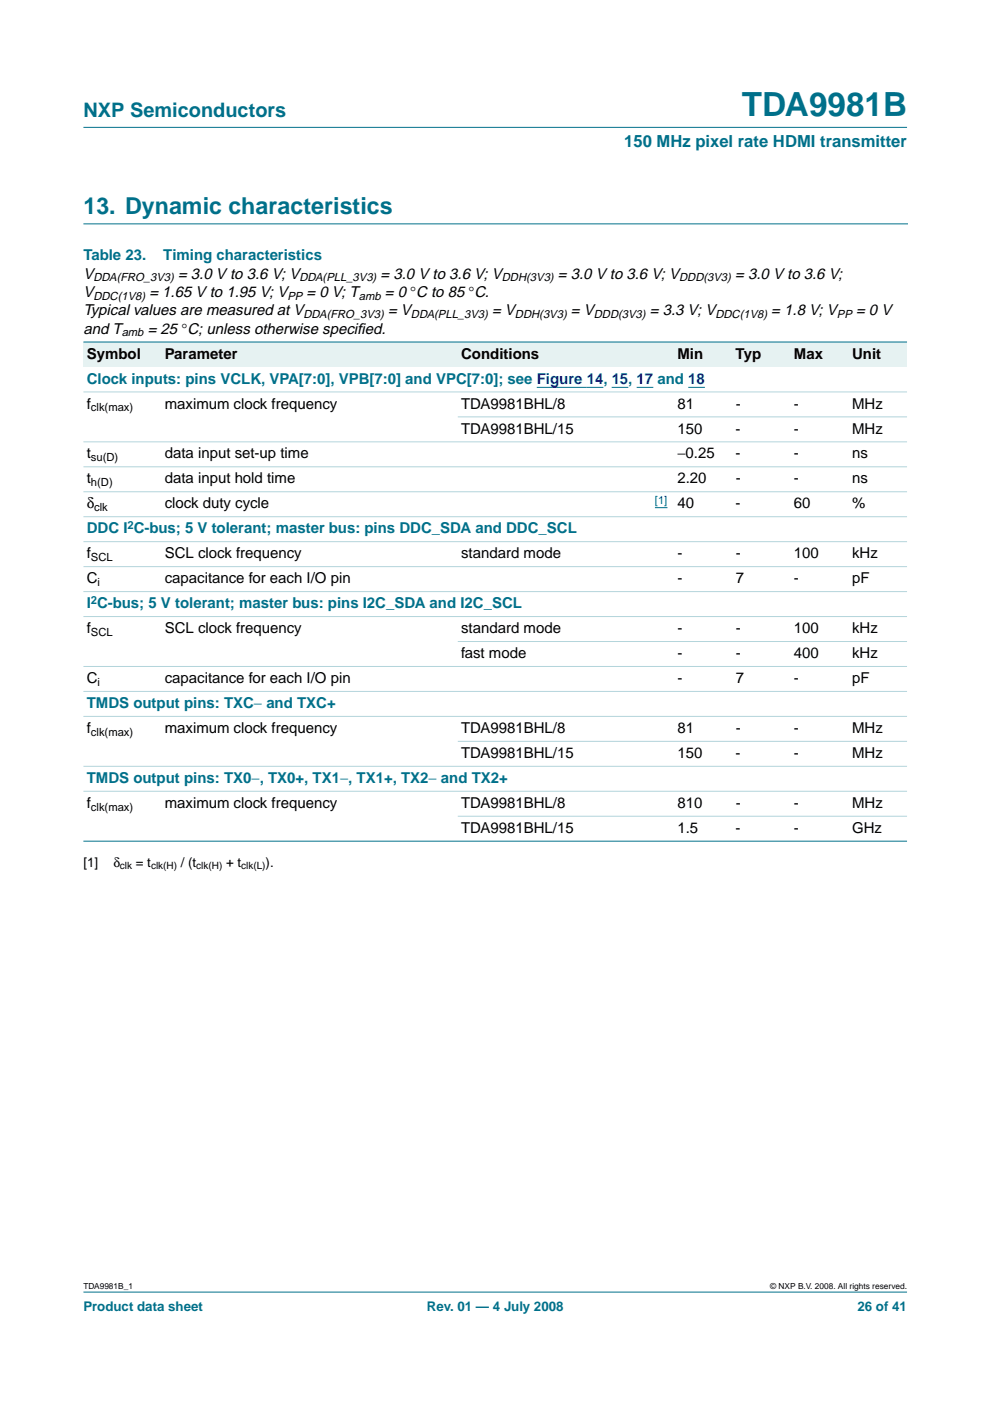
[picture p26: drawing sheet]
<svg xmlns="http://www.w3.org/2000/svg" width="210mm" height="297mm" viewBox="0 0 210 297" stroke-linecap="round" stroke-linejoin="round" font-family="sans-serif">
<defs><g id="words">
<text font-size="7.1" fill="#00708a" x="157.3" y="24.7">TDA9981B</text>
<text font-size="4.9" fill="#00708a" x="17.7" y="45.5">13. Dynamic characteristics</text>
<text font-size="4.2" fill="#00708a" x="17.7" y="24.9">NXP Semiconductors</text>
<text font-size="3.5" fill="#00708a" x="132.4" y="31.1">150 MHz pixel rate HDMI transmitter</text>
<g font-size="3.2" fill="#00708a">
<text x="17.7" y="55.2">Table 23.</text>
<text x="34.6" y="55.2">Timing characteristics</text>
<text x="18.4" y="81.3">Clock inputs: pins VCLK, VPA[7:0], VPB[7:0] and VPC[7:0]; see Figure 14, 15, 17 and 18</text>
<text x="18.4" y="113.1">DDC I C-bus; 5 V tolerant; master bus: pins DDC_SDA and DDC_SCL</text>
<text x="18.4" y="129">I C-bus; 5 V tolerant; master bus: pins I2C_SDA and I2C_SCL</text>
<text x="18.4" y="150.1">TMDS output pins: TXC− and TXC+</text>
<text x="18.4" y="166">TMDS output pins: TX0−, TX0+, TX1−, TX1+, TX2− and TX2+</text>
</g>
<g font-size="3.2">
<text x="17.7" y="59.1">V</text>
<text x="37.7" y="59.1">= 3.0 V to 3.6 V; V</text>
<text x="80.7" y="59.1">= 3.0 V to 3.6 V; V</text>
<text x="118.3" y="59.1">= 3.0 V to 3.6 V; V</text>
<text x="155.9" y="59.1">= 3.0 V to 3.6 V;</text>
<text x="17.7" y="63">V</text>
<text x="31.7" y="63">= 1.65 V to 1.95 V; V</text>
<text x="65" y="63">= 0 V; T</text>
<text x="81.6" y="63">= 0 °C to 85 °C.</text>
<text x="17.7" y="70.7">and T</text>
<text x="17.7" y="66.9">Typical values are measured at V</text>
<text x="31.3" y="70.7">= 25 °C; unless otherwise specif</text>
<text x="75.7" y="70.7">ied.</text>
<text x="82.3" y="66.9">= V</text>
<text x="104.3" y="66.9">= V</text>
<text x="121" y="66.9">= V</text>
<text x="137.8" y="66.9">= 3.3 V; V</text>
<text x="163.5" y="66.9">= 1.8 V; V</text>
<text x="181.5" y="66.9">= 0 V</text>
<text x="18.4" y="76">Symbol</text>
<text x="34.9" y="76">Parameter</text>
<text x="97.8" y="76">Conditions</text>
<text x="143.6" y="76">Min</text>
<text x="156" y="76">Typ</text>
<text x="168.3" y="76">Max</text>
<text x="180.7" y="76">Unit</text>
<text x="18.4" y="86.6">f</text>
<text x="34.9" y="86.6">maximum clock frequency</text>
<text x="97.8" y="86.6">TDA9981BHL/8</text>
<text x="143.6" y="86.6">81</text>
<text x="156" y="86.6">-</text>
<text x="168.3" y="86.6">-</text>
<text x="180.7" y="86.6">MHz</text>
<text x="97.8" y="91.9">TDA9981BHL/15</text>
<text x="143.6" y="91.9">150</text>
<text x="156" y="91.9">-</text>
<text x="168.3" y="91.9">-</text>
<text x="180.7" y="91.9">MHz</text>
<text x="18.4" y="97.2">t</text>
<text x="34.9" y="97.2">data input set-up time</text>
<text x="143.6" y="97.2">−0.25</text>
<text x="156" y="97.2">-</text>
<text x="168.3" y="97.2">-</text>
<text x="180.7" y="97.2">ns</text>
<text x="18.4" y="107.8">δ</text>
<text x="18.4" y="102.5">t</text>
<text x="34.9" y="102.5">data input hold time</text>
<text x="34.9" y="107.8">clock duty cycle</text>
<text x="143.6" y="107.8">40</text>
<text x="143.6" y="102.5">2.20</text>
<text x="156" y="107.8">-</text>
<text x="156" y="102.5">-</text>
<text x="168.3" y="107.8">60</text>
<text x="168.3" y="102.5">-</text>
<text x="180.7" y="107.8">%</text>
<text x="180.7" y="102.5">ns</text>
<text x="18.4" y="118.4">f</text>
<text x="34.9" y="118.4">SCL clock frequency</text>
<text x="97.8" y="118.4">standard mode</text>
<text x="143.6" y="118.4">-</text>
<text x="156" y="118.4">-</text>
<text x="168.3" y="118.4">100</text>
<text x="180.7" y="118.4">kHz</text>
<text x="18.4" y="123.7">C</text>
<text x="34.9" y="123.7">capacitance for each I/O pin</text>
<text x="143.6" y="123.7">-</text>
<text x="156" y="123.7">7</text>
<text x="168.3" y="123.7">-</text>
<text x="180.7" y="123.7">pF</text>
<text x="18.4" y="134.2">f</text>
<text x="34.9" y="134.2">SCL clock frequency</text>
<text x="97.8" y="134.2">standard mode</text>
<text x="143.6" y="134.2">-</text>
<text x="156" y="134.2">-</text>
<text x="168.3" y="134.2">100</text>
<text x="180.7" y="134.2">kHz</text>
<text x="97.8" y="139.5">fast mode</text>
<text x="143.6" y="139.5">-</text>
<text x="156" y="139.5">-</text>
<text x="168.3" y="139.5">400</text>
<text x="180.7" y="139.5">kHz</text>
<text x="18.4" y="144.8">C</text>
<text x="34.9" y="144.8">capacitance for each I/O pin</text>
<text x="143.6" y="144.8">-</text>
<text x="156" y="144.8">7</text>
<text x="168.3" y="144.8">-</text>
<text x="180.7" y="144.8">pF</text>
<text x="18.4" y="155.4">f</text>
<text x="34.9" y="155.4">maximum clock frequency</text>
<text x="97.8" y="155.4">TDA9981BHL/8</text>
<text x="143.6" y="155.4">81</text>
<text x="156" y="155.4">-</text>
<text x="168.3" y="155.4">-</text>
<text x="180.7" y="155.4">MHz</text>
<text x="97.8" y="160.7">TDA9981BHL/15</text>
<text x="143.6" y="160.7">150</text>
<text x="156" y="160.7">-</text>
<text x="168.3" y="160.7">-</text>
<text x="180.7" y="160.7">MHz</text>
<text x="18.4" y="171.3">f</text>
<text x="34.9" y="171.3">maximum clock frequency</text>
<text x="97.8" y="171.3">TDA9981BHL/8</text>
<text x="143.6" y="171.3">810</text>
<text x="156" y="171.3">-</text>
<text x="168.3" y="171.3">-</text>
<text x="180.7" y="171.3">MHz</text>
<text x="97.8" y="176.6">TDA9981BHL/15</text>
<text x="143.6" y="176.6">1.5</text>
<text x="156" y="176.6">-</text>
<text x="168.3" y="176.6">-</text>
<text x="180.7" y="176.6">GHz</text>
</g>
<g font-size="2.8">
<text x="17.7" y="183.8">[1]</text>
<text x="24" y="183.8">δ</text>
<text x="28.8" y="183.8">= t</text>
<text x="38.3" y="183.8">/ (t</text>
<text x="47.9" y="183.8">+ t</text>
<text x="56.3" y="183.8">).</text>
</g>
<g font-size="2.8" fill="#00708a">
<text x="17.7" y="278">Product data sheet</text>
<text x="90.5" y="278">Rev. 01 — 4 July 2008</text>
<text x="181.8" y="278">26 of 41</text>
</g>
<g font-size="2.4">
<text x="19.8" y="59.7">DDA(FRO_3V3)</text>
<text x="63.5" y="59.7">DDA(PLL_3V3)</text>
<text x="106.4" y="59.7">DDH(3V3)</text>
<text x="144" y="59.7">DDD(3V3)</text>
<text x="19.8" y="63.6">DDC(1V8)</text>
<text x="60.9" y="63.6">PP</text>
<text x="76.1" y="63.6">amb</text>
<text x="25.8" y="71.3">amb</text>
<text x="64.3" y="67.4">DDA(FRO_3V3)</text>
<text x="87.1" y="67.4">DDA(PLL_3V3)</text>
<text x="109.2" y="67.4">DDH(3V3)</text>
<text x="125.9" y="67.4">DDD(3V3)</text>
<text x="151.7" y="67.4">DDC(1V8)</text>
<text x="177.4" y="67.4">PP</text>
<text x="19.3" y="87.2">clk(max)</text>
<text x="19.3" y="97.8">su(D)</text>
<text x="19.3" y="103.1">h(D)</text>
<text x="20" y="108.4">clk</text>
<text x="19.3" y="118.9">SCL</text>
<text x="20.7" y="124.2">i</text>
<text x="19.3" y="134.8">SCL</text>
<text x="20.7" y="145.4">i</text>
<text x="19.3" y="156">clk(max)</text>
<text x="19.3" y="171.9">clk(max)</text>
</g>
<text font-size="2.4" fill="#00f" x="138.9" y="106.8">[1]</text>
<g font-size="2.4" fill="#00708a">
<text x="27" y="112.1">2</text>
<text x="19.3" y="128">2</text>
</g>
<g font-size="2.1">
<text x="25.4" y="184.3">clk</text>
<text x="32" y="184.3">clk(H)</text>
<text x="41.6" y="184.3">clk(H)</text>
<text x="51.1" y="184.3">clk(L)</text>
</g>
<g font-size="1.8">
<text x="17.7" y="273.4">TDA9981B_1</text>
<text x="163.3" y="273.4">© NXP B.V. 2008. All rights reserved.</text>
</g>
</g></defs>
<g fill="#00708a" stroke="#00708a" stroke-width=".21">
<path d="M17.7 273.9h174.6z"/>
<path d="M17.7 27h174.6z"/>
</g>
<path d="M17.7 47.5h174.7" fill="none" stroke="#00708a" stroke-width=".21"/>
<g fill="#e6f2f2">
<path d="M17.7 72.5h16.5v5.3h-16.5z" fill-rule="evenodd"/>
<path d="M34.2 72.5h62.9v5.3h-62.9z" fill-rule="evenodd"/>
<path d="M97.1 72.5h38.8v5.3h-38.8z" fill-rule="evenodd"/>
<path d="M135.9 72.5h7v5.3h-7z" fill-rule="evenodd"/>
<path d="M142.9 72.5h12.4v5.3h-12.4z" fill-rule="evenodd"/>
<path d="M155.3 72.5h12.3v5.3h-12.3z" fill-rule="evenodd"/>
<path d="M167.6 72.5h12.4v5.3h-12.4z" fill-rule="evenodd"/>
<path d="M180 72.5h12.3v5.3h-12.3z" fill-rule="evenodd"/>
</g>
<path d="M113.8 82.1h14.1M129.7 82.1h3.5M135 82.1h3.5M145.9 82.1h3.6M138.9 107.6h2.6" fill="none" stroke="#00f" stroke-width=".21"/>
<g fill="#00708a" stroke="#00708a" stroke-width=".21">
<path d="M17.7 72.5h174.6z"/>
<path d="M17.7 178.3h174.6z"/>
</g>
<g fill="#b3d4db" stroke="#b3d4db" stroke-width=".21">
<path d="M17.7 83.1h174.6z"/>
<path d="M97.1 88.4h95.2z"/>
<path d="M17.7 93.7h174.6z"/>
<path d="M17.7 99h174.6z"/>
<path d="M17.7 104.3h174.6z"/>
<path d="M17.7 109.6h174.6z"/>
<path d="M17.7 114.8h174.6z"/>
<path d="M17.7 120.1h174.6z"/>
<path d="M17.7 125.4h174.6z"/>
<path d="M17.7 130.7h174.6z"/>
<path d="M97.1 136h95.2z"/>
<path d="M17.7 141.3h174.6z"/>
<path d="M17.7 146.6h174.6z"/>
<path d="M17.7 151.9h174.6z"/>
<path d="M97.1 157.2h95.2z"/>
<path d="M17.7 162.5h174.6z"/>
<path d="M17.7 167.8h174.6z"/>
<path d="M97.1 173.1h95.2z"/>
</g>
<use href="#words"/>
</svg>
